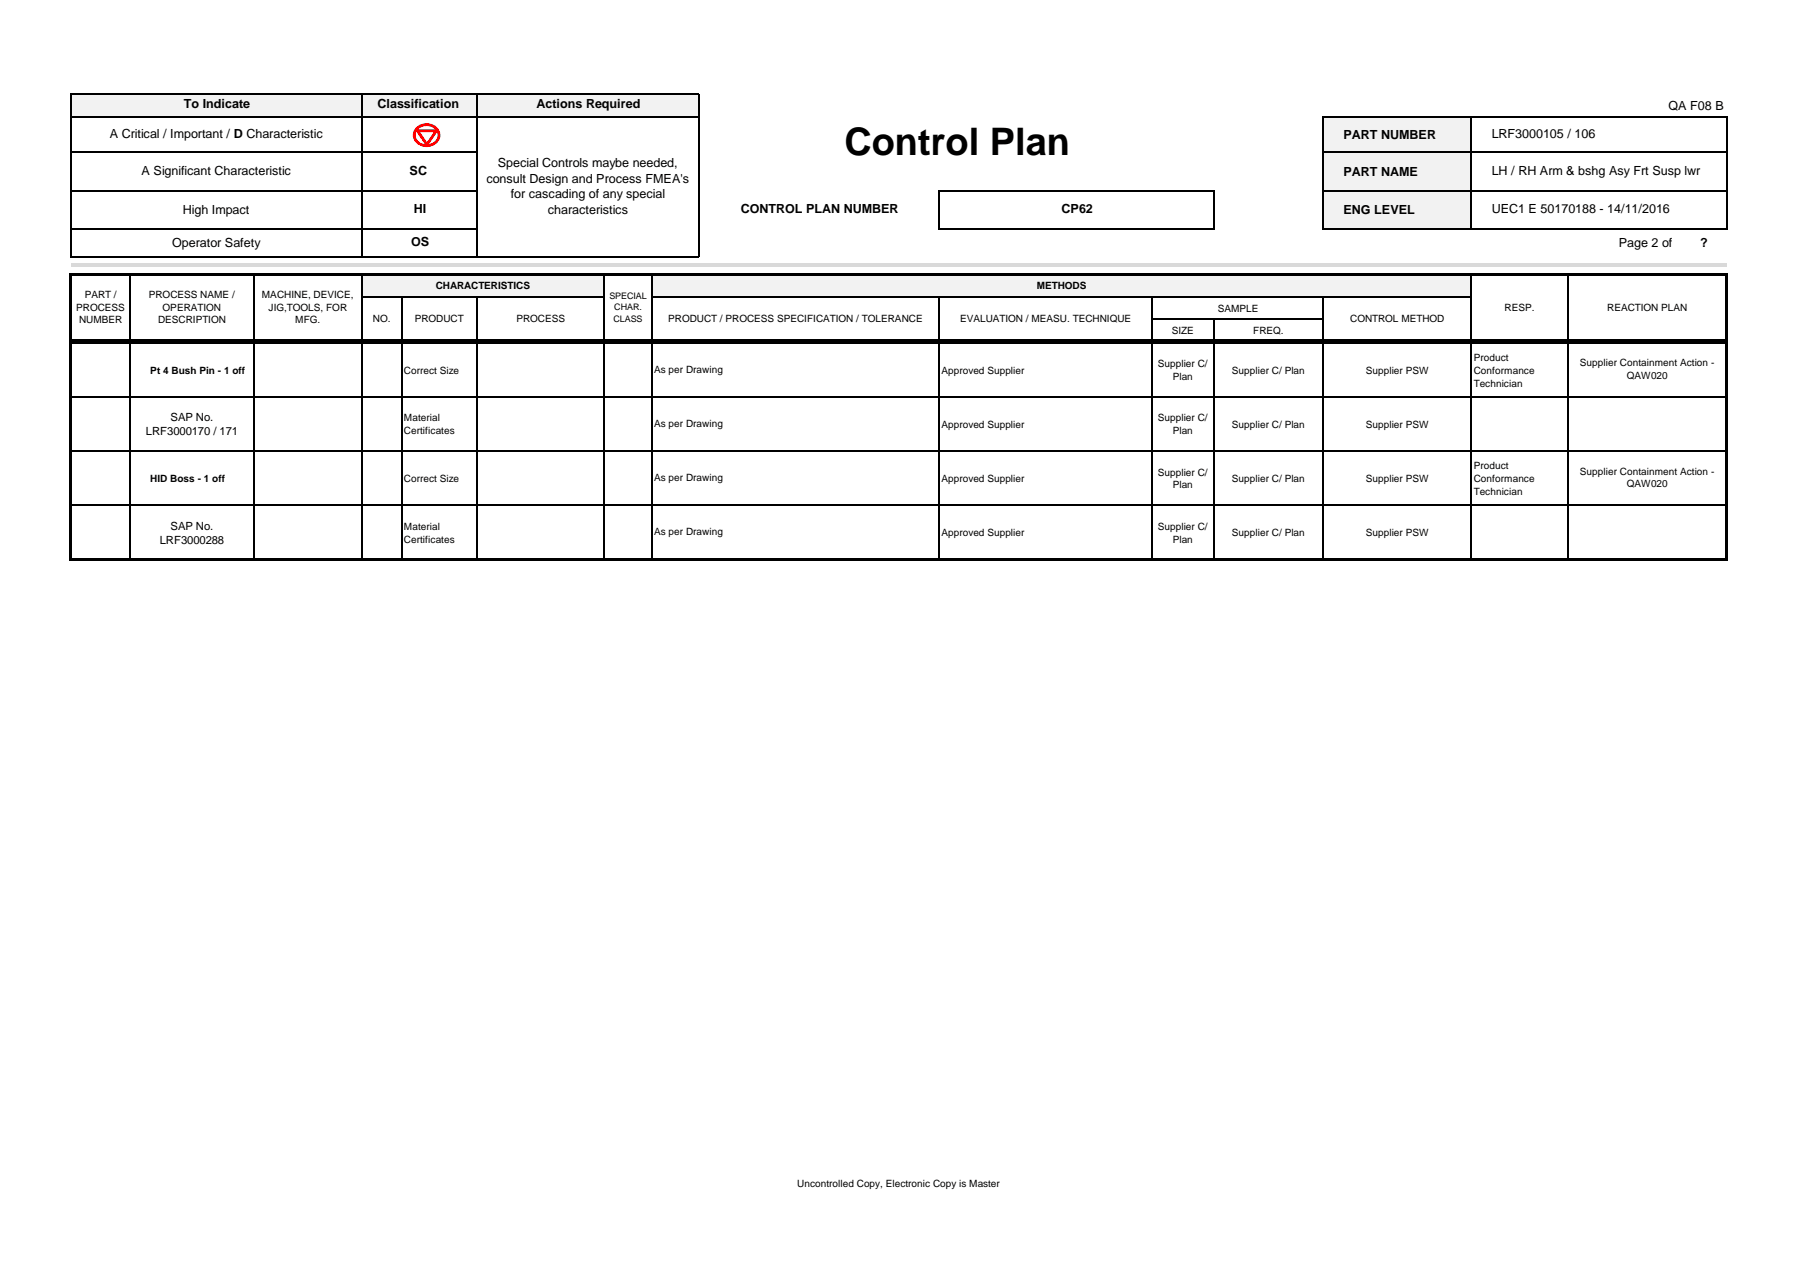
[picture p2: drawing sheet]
<svg xmlns="http://www.w3.org/2000/svg" width="297mm" height="210mm" viewBox="0 0 297 210" stroke-linecap="round" stroke-linejoin="round" font-family="sans-serif">
<defs><g id="words">
<text font-size="6.3" x="139.4" y="25.6">Control Plan</text>
<g font-size="2.1">
<text x="30.4" y="17.9">To Indicate</text>
<text x="62.3" y="17.9">Classification</text>
<text x="88.6" y="17.9">Actions Required</text>
<text x="18.1" y="22.8">A Critical / Important / D Characteristic</text>
<text x="221.8" y="22.9">PART NUMBER</text>
<text x="246.2" y="22.7">LRF3000105 / 106</text>
<text x="275.4" y="18.1">QA F08 B</text>
<text x="23.4" y="28.9">A Significant Characteristic</text>
<text x="67.6" y="28.9">SC</text>
<text x="82.2" y="27.6">Special Controls maybe needed,</text>
<text x="221.8" y="29">PART NAME</text>
<text x="246.2" y="28.9">LH / RH Arm &amp; bshg Asy Frt Susp lwr</text>
<text x="30.2" y="35.3">High Impact</text>
<text x="68.3" y="35.2">HI</text>
<text x="80.3" y="30.1">consult Design and Process FMEA's</text>
<text x="84.3" y="32.7">for cascading of any special</text>
<text x="90.4" y="35.3">characteristics</text>
<text x="122.3" y="35.2">CONTROL PLAN NUMBER</text>
<text x="175.2" y="35.2">CP62</text>
<text x="221.8" y="35.4">ENG LEVEL</text>
<text x="246.2" y="35.2">UEC1 E 50170188 - 14/11/2016</text>
<text x="28.4" y="40.7">Operator Safety</text>
<text x="67.9" y="40.6">OS</text>
<text x="267.2" y="40.8">Page 2 of</text>
<text x="280.6" y="40.8">?</text>
</g>
<g font-size="1.9">
<text x="24.1" y="71.9">LRF3000170 / 171</text>
<text x="28.2" y="69.6">SAP No.</text>
<text x="26.4" y="89.8">LRF3000288</text>
<text x="28.2" y="87.4">SAP No.</text>
</g>
<g font-size="1.7">
<text x="71.9" y="47.7">CHARACTERISTICS</text>
<text x="171.1" y="47.7">METHODS</text>
<text x="12.6" y="51.3">PROCESS</text>
<text x="13" y="53.4">NUMBER</text>
<text x="14" y="49.2">PART /</text>
<text x="24.6" y="49.2">PROCESS NAME /</text>
<text x="26.1" y="53.4">DESCRIPTION</text>
<text x="26.8" y="51.3">OPERATION</text>
<text x="43.2" y="49.2">MACHINE, DEVICE,</text>
<text x="44.3" y="51.3">JIG,TOOLS, FOR</text>
<text x="48.7" y="53.4">MFG.</text>
<text x="61.6" y="53.1">NO.</text>
<text x="68.5" y="53.1">PRODUCT</text>
<text x="85.2" y="53.1">PROCESS</text>
<text x="110.3" y="53.1">PRODUCT / PROCESS SPECIFICATION / TOLERANCE</text>
<text x="158.5" y="53.1">EVALUATION / MEASU. TECHNIQUE</text>
<text x="201" y="51.4">SAMPLE</text>
<text x="222.9" y="53.1">CONTROL METHOD</text>
<text x="248.4" y="51.3">RESP.</text>
<text x="265.3" y="51.3">REACTION PLAN</text>
<text x="193.4" y="55.1">SIZE</text>
<text x="206.9" y="55.1">FREQ.</text>
<text x="243.3" y="59.6">Product</text>
<text x="24.8" y="61.7">Pt 4 Bush Pin - 1 off</text>
<text x="66.7" y="61.7">Correct Size</text>
<text x="108" y="61.5">As per Drawing</text>
<text x="155.4" y="61.7">Approved Supplier</text>
<text x="191.1" y="60.6">Supplier C/</text>
<text x="193.6" y="62.7">Plan</text>
<text x="203.4" y="61.7">Supplier C/ Plan</text>
<text x="225.5" y="61.7">Supplier PSW</text>
<text x="243.3" y="61.7">Conformance</text>
<text x="243.3" y="63.8">Technician</text>
<text x="260.8" y="60.5">Supplier Containment Action -</text>
<text x="268.6" y="62.6">QAW020</text>
<text x="66.7" y="69.6">Material</text>
<text x="66.7" y="71.7">Certificates</text>
<text x="108" y="70.4">As per Drawing</text>
<text x="155.4" y="70.6">Approved Supplier</text>
<text x="191.1" y="69.6">Supplier C/</text>
<text x="193.6" y="71.7">Plan</text>
<text x="203.4" y="70.6">Supplier C/ Plan</text>
<text x="225.5" y="70.6">Supplier PSW</text>
<text x="243.3" y="77.4">Product</text>
<text x="24.8" y="79.6">HID Boss - 1 off</text>
<text x="66.7" y="79.6">Correct Size</text>
<text x="108" y="79.4">As per Drawing</text>
<text x="155.4" y="79.6">Approved Supplier</text>
<text x="191.1" y="78.5">Supplier C/</text>
<text x="193.6" y="80.6">Plan</text>
<text x="203.4" y="79.6">Supplier C/ Plan</text>
<text x="225.5" y="79.6">Supplier PSW</text>
<text x="243.3" y="79.6">Conformance</text>
<text x="243.3" y="81.7">Technician</text>
<text x="260.8" y="78.3">Supplier Containment Action -</text>
<text x="268.6" y="80.5">QAW020</text>
<text x="66.7" y="87.4">Material</text>
<text x="66.7" y="89.6">Certificates</text>
<text x="108" y="88.3">As per Drawing</text>
<text x="155.4" y="88.5">Approved Supplier</text>
<text x="191.1" y="87.4">Supplier C/</text>
<text x="193.6" y="89.6">Plan</text>
<text x="203.4" y="88.5">Supplier C/ Plan</text>
<text x="225.5" y="88.5">Supplier PSW</text>
<text x="131.6" y="196">Uncontrolled Copy, Electronic Copy is Master</text>
</g>
<g font-size="1.5">
<text x="100.6" y="49.3">SPECIAL</text>
<text x="101.3" y="53.1">CLASS</text>
<text x="101.4" y="51.2">CHAR.</text>
</g>
</g></defs>
<path d="M11.8 15.5h103.5v3.8h-103.5z" fill-rule="evenodd" fill="#f2f2f2"/>
<g fill="#fff">
<path d="M115.3 15.5h85.1v3.8h-85.1z" fill-rule="evenodd"/>
<path d="M115.3 19.2h85.1v5.9h-85.1z" fill-rule="evenodd"/>
</g>
<path d="M218.4 19.2h24.5v5.9h-24.5z" fill-rule="evenodd" fill="#f2f2f2"/>
<path d="M115.3 25.1h85.1v6.4h-85.1z" fill-rule="evenodd" fill="#fff"/>
<g fill="#f2f2f2">
<path d="M218.4 25.1h24.5v6.4h-24.5z" fill-rule="evenodd"/>
<path d="M218.4 31.5h24.5v6.4h-24.5z" fill-rule="evenodd"/>
</g>
<path d="M115.3 37.8h85.1v4.6h-85.1z" fill-rule="evenodd" fill="#fff"/>
<path d="M11.8 43.4h273.3v.6h-273.3z" fill-rule="evenodd" fill="#d9d9d9"/>
<g fill="#f2f2f2">
<path d="M59.7 45.3h40.1v3.7h-40.1z" fill-rule="evenodd"/>
<path d="M107.6 45.3h135.3v3.7h-135.3z" fill-rule="evenodd"/>
</g>
<g fill="none" stroke="#000" stroke-width=".21">
<path d="M11.7 15.4v27.1M11.8 19.2h103.6M11.8 15.5h103.6M59.7 15.6v26.9M78.7 15.6v26.9M115.3 15.6v26.9M218.4 19.1v18.8M218.5 19.2h66.7M242.9 19.3v18.6M285.1 19.3v18.6M11.8 25.1h67M11.8 31.5h67"/>
<path d="M11.8 37.8h67M155 31.4v6.5M155.1 31.5h45.3M155.1 37.8h45.3M200.3 31.6v6.3M218.5 25.1h66.7M218.5 31.5h66.7M218.5 37.8h66.7M11.8 42.4h103.6M21.5 45.6v10.5M41.9 45.6v10.5M59.7 45.6v10.5"/>
<path d="M59.8 49h40M66.3 49.1v7M78.7 49.1v7M99.7 45.6v10.5M107.6 45.6v10.5M107.7 49h135.3M155 49.1v7M190.2 49.1v7M190.3 52.6h28.2M200.3 52.8v3.3M218.4 49.1v7M242.9 45.6v10.5"/>
<path d="M258.8 45.6v10.5"/>
</g>
<path d="M11.7 45.2v11.3M11.9 45.4h273.3M11.9 56.3h273.3M285.1 45.6v11" fill="none" stroke="#000" stroke-width=".38"/>
<g fill="#000">
<path d="M21.4 56.5l.2 .1z" fill-rule="evenodd"/>
<path d="M59.6 56.5l.2 .1z" fill-rule="evenodd"/>
<path d="M66.2 56.5l.2 .1z" fill-rule="evenodd"/>
<path d="M78.6 56.5l.2 .1z" fill-rule="evenodd"/>
<path d="M99.6 56.5l.2 .1z" fill-rule="evenodd"/>
<path d="M107.5 56.5l.2 .1z" fill-rule="evenodd"/>
<path d="M154.9 56.5l.2 .1z" fill-rule="evenodd"/>
<path d="M190.1 56.5l.2 .1z" fill-rule="evenodd"/>
<path d="M200.2 56.5l.2 .1z" fill-rule="evenodd"/>
<path d="M218.3 56.5l.2 .1z" fill-rule="evenodd"/>
<path d="M242.8 56.5l.2 .1z" fill-rule="evenodd"/>
<path d="M258.7 56.5l.2 .1z" fill-rule="evenodd"/>
</g>
<path d="M69 21.1a2.12 2.12 0 0 1 3.5 1.2 2.08 2.08 0 0 1-2.1 1.7 2.08 2.08 0 0 1-2-1.7l.1-.5z" fill-rule="evenodd" fill="#fff"/>
<path d="M69 21.1a2.12 2.12 0 0 1 3.5 1.2 2.08 2.08 0 0 1-2.1 1.7 2.08 2.08 0 0 1-2-1.7l.1-.5z" fill="none" stroke="#f00" stroke-width=".47"/>
<path d="M68.9 21.6h3.1l-1.5 2.3z" fill="#fff"/>
<path d="M68.9 21.6h3.1l-1.5 2.3z" fill="none" stroke="#f00" stroke-width=".47"/>
<g fill="#fff">
<path d="M11.8 56.7h30.1v26.8h-30.1z" fill-rule="evenodd"/>
<path d="M59.7 56.7h225.4v26.8h-225.4z" fill-rule="evenodd"/>
<path d="M21.5 83.4h263.6v9h-263.6z" fill-rule="evenodd"/>
</g>
<path d="M11.7 56.5v36.1M285.1 56.5v36.1M11.9 92.4h273.3" fill="none" stroke="#000" stroke-width=".38"/>
<g fill="none" stroke="#000" stroke-width=".21">
<path d="M11.9 56.6h273M21.5 56.7v35.5M41.9 56.7v35.5M59.7 56.7v35.5M66.3 56.7v35.5M78.7 56.7v35.5M99.7 56.7v35.5M107.6 56.7v35.5M155 56.7v35.5M190.2 56.7v35.5M200.3 56.7v35.5M218.4 56.7v35.5"/>
<path d="M242.9 56.7v35.5M258.8 56.7v35.5M11.9 65.6h273M11.9 74.5h273M11.9 83.4h273"/>
</g>
<use href="#words"/>
</svg>
